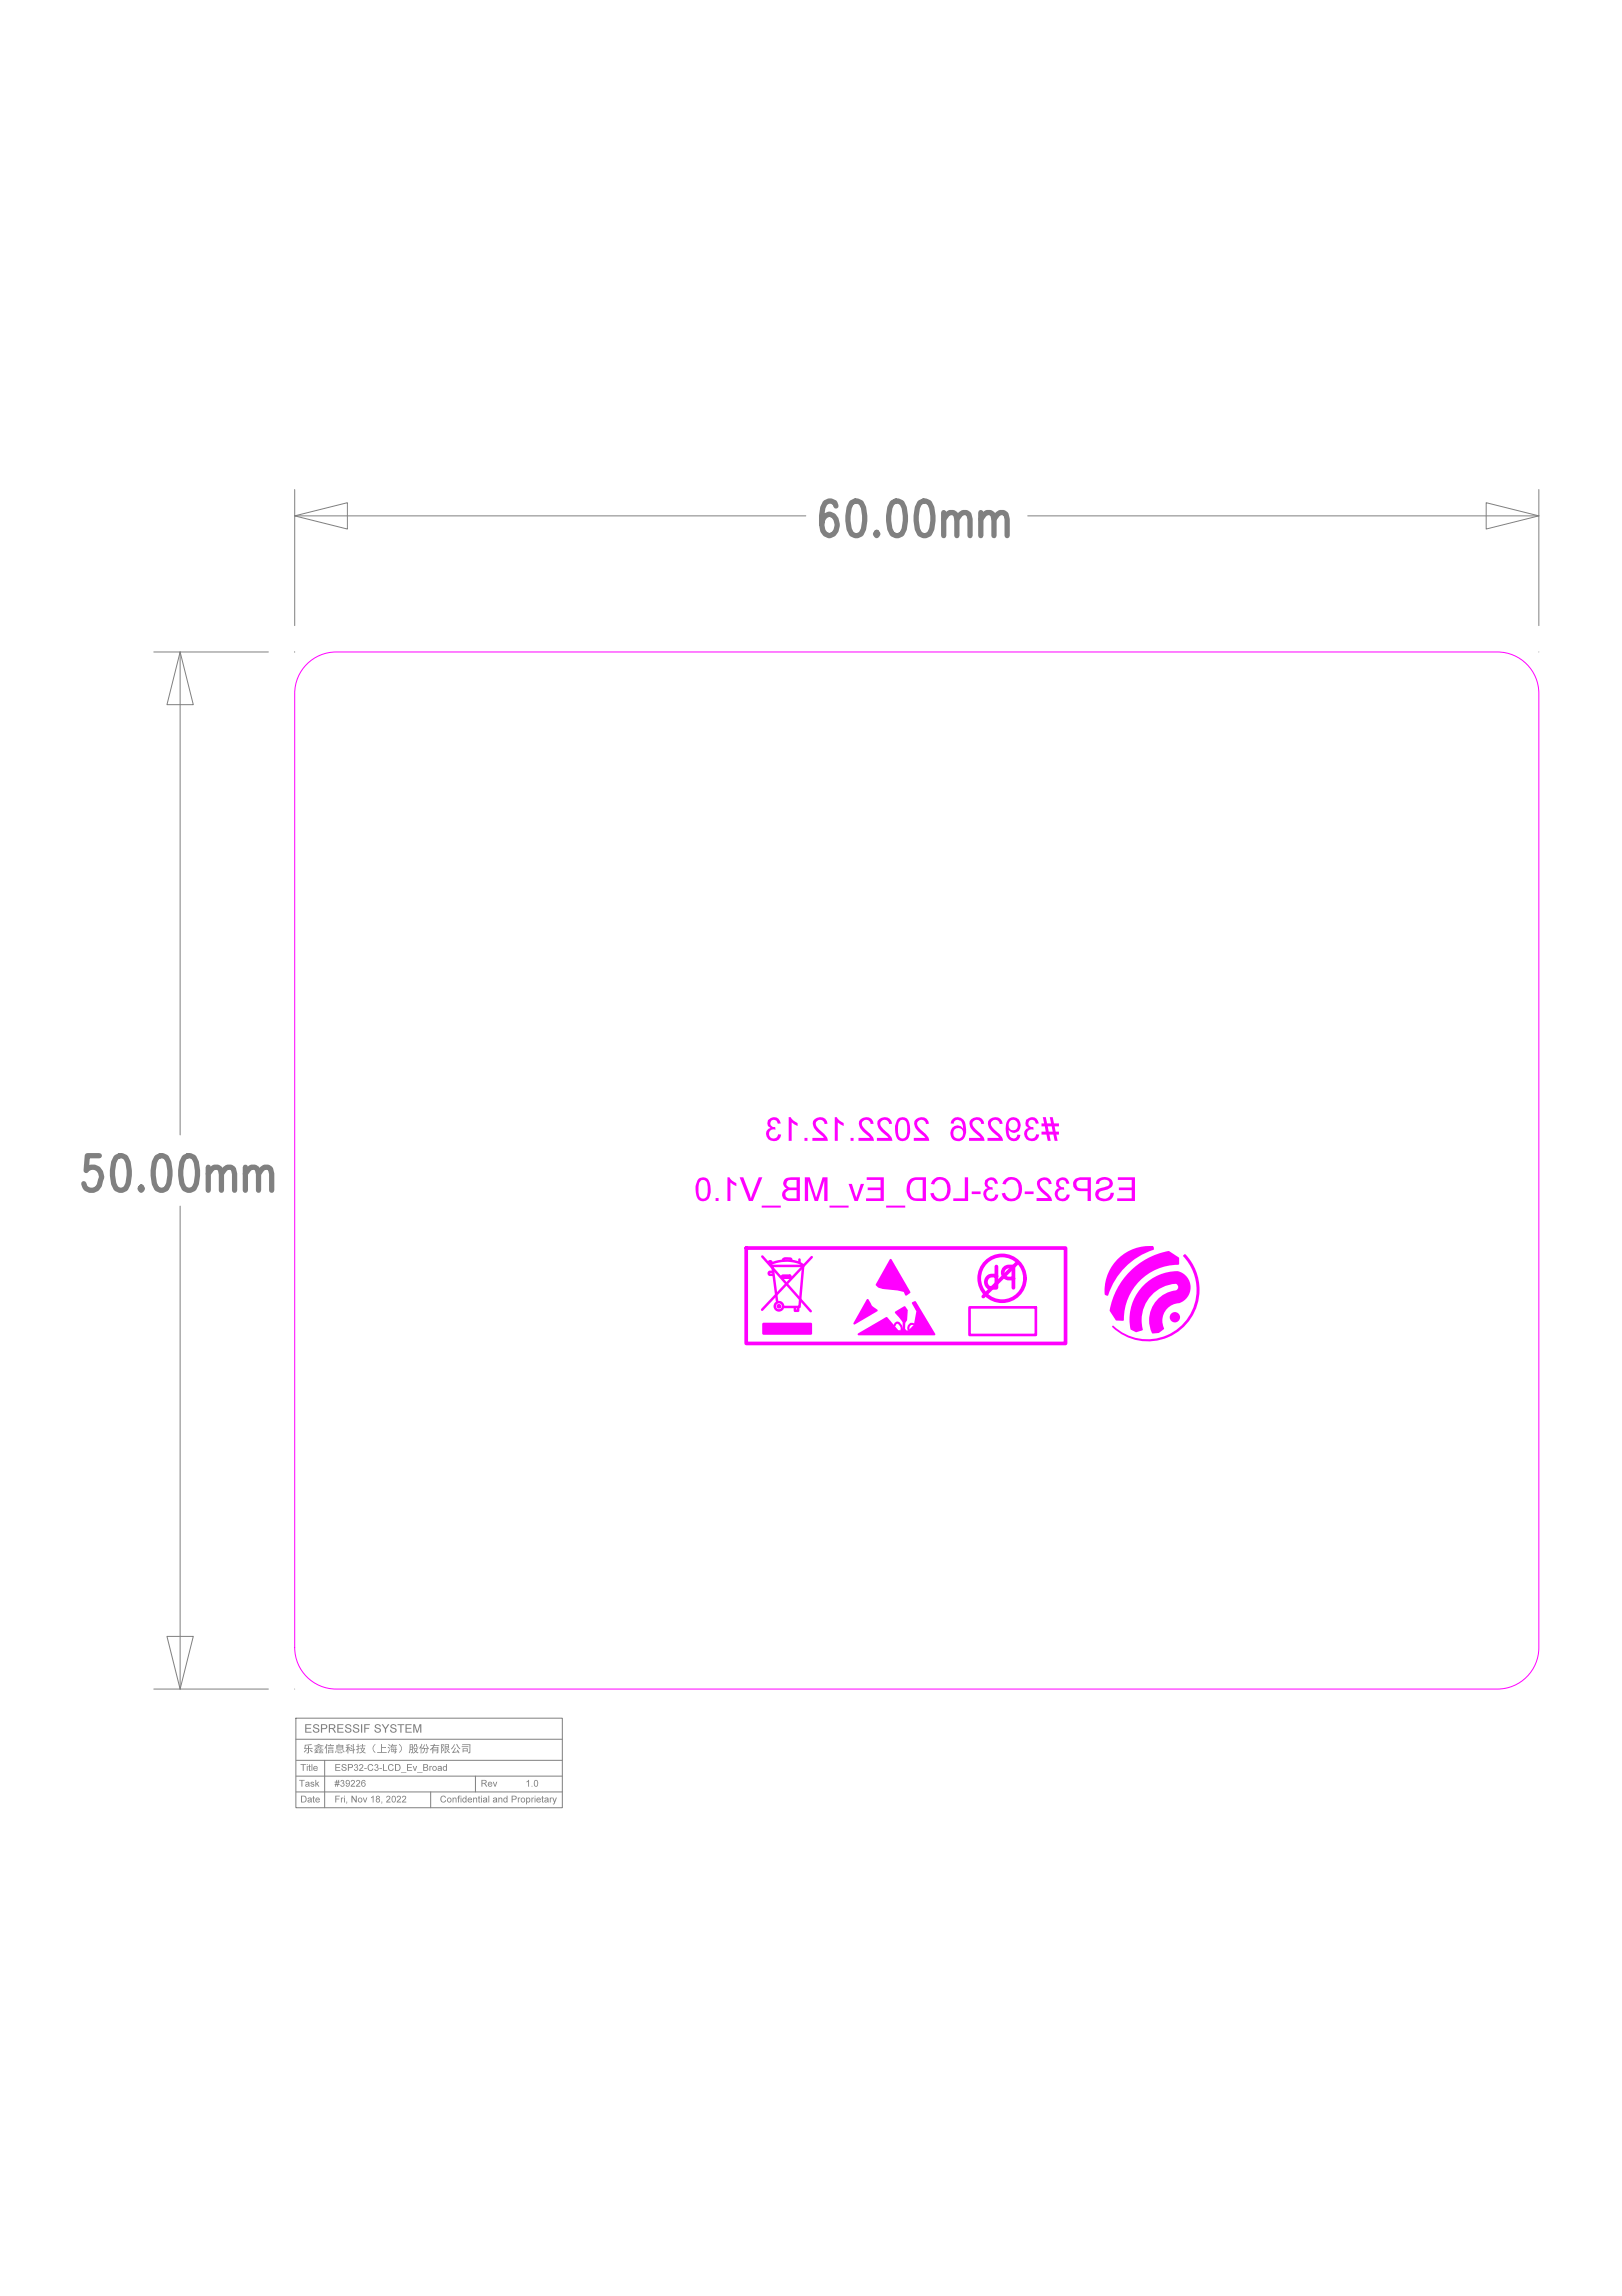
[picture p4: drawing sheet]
<svg xmlns="http://www.w3.org/2000/svg" width="210mm" height="297mm" viewBox="0 0 210 297" stroke-linecap="round" stroke-linejoin="round" font-family="sans-serif">
<defs><g id="words">
<g font-size="6.8" fill="#808080">
<text x="106.3" y="69.3">60.00mm</text>
<text x="10.8" y="154">50.00mm</text>
</g>
<text font-size="1.1" fill="#808080" x="68" y="231.1">1.0</text>
</g></defs>
<path d="M39.7 85.9a5.4 5.4 0 0 1 3.8-1.6h150.3a5.4 5.4 0 0 1 5.3 5.4v123.5a5.4 5.4 0 0 1-5.3 5.3h-150.3a5.4 5.4 0 0 1-5.4-5.3v-123.5a5.3 5.3 0 0 1 1.6-3.8z" fill="none" stroke="#f0f" stroke-width=".13"/>
<g fill="none" stroke="#f0f" stroke-width=".48">
<path d="M96.6 161.5h41.3v12.3h-41.3zM127.8 165.3a1.09 1.09 0 0 1 1.1-.2v1.5h-.9a.87 .87 0 0 1-.2-1.3zM128.9 163.9v1.2M130 164.1l.5-.2h.6v1.5a1.06 1.06 0 0 1-1.3-.5v-.3zM131.1 165.4v1.2M131.6 163.5l-4.4 4.2"/>
<circle cx="129.7" cy="165.4" r="2.96"/>
</g>
<g fill="none" stroke="#f0f" stroke-width=".32">
<path d="M98.6 162.6l6.3 7M99.5 163.3v-.1h.2l.1 .2M99.7 163.6a4.5 4.5 0 0 1 4.2 .1l-.4 5.4h-2M99.9 163.8h3.9M100 164.5h-.4a.21 .21 0 0 0-.1 .2 .21 .21 0 0 0 .1 .2h.4M100 163.8l.6 4.5M102.2 165h-.9l-.1 .2 .1 .1h.9l.1-.1-.1-.1M102.4 163.1l-.1-.3h-.7l-.3 .1v.2M102.9 169.2v.4h.4v-.4M103.5 162.9v.4M105 162.6l-6.4 6.8"/>
<circle cx="100.8" cy="169" r=".14"/>
<circle cx="100.8" cy="169" r=".54"/>
</g>
<path d="M115.8 171.5l.1-.3 .2-.1a.8 .8 0 0 1 .6 1M118.2 171.3h-.3l-.3 .2-.1 .3 .1 .2" fill="none" stroke="#f0f" stroke-width=".27"/>
<path d="M125.5 169.1h8.6v3.6h-8.6z" fill="none" stroke="#f0f" stroke-width=".34"/>
<g fill="#f0f">
<path d="M146.6 164.1a9 9 0 0 1 4.7-2.2l1.3 .8v.9a7.2 7.2 0 0 0-7.2 7.2h-1l-.8-1.2a9.2 9.2 0 0 1 3-5.5z"/>
<path d="M144.8 162.8a5.6 5.6 0 0 1 4.4-1.5v.1l-.1 .1-.1-.2 .2-.1 .1 .5a9.4 9.4 0 0 0-6 5.9l-.3-.1a5.7 5.7 0 0 1 1.8-4.7z"/>
<path d="M148 166.3a6.2 6.2 0 0 1 4.4-1.8 2.16 2.16 0 0 1 1.7 2.3 2.16 2.16 0 0 1-2.1 1.9 2.39 2.39 0 0 0-1.4 3.2v.1a1.43 1.43 0 0 1-1.5 .5 3.9 3.9 0 0 1 3.1-5.6 .45 .45 0 0 0 .3-.4 .45 .45 0 0 0-.4-.4 4.8 4.8 0 0 0-4.2 6l-.9 .2-.6-.3a5.7 5.7 0 0 1 1.6-5.7z"/>
<path d="M144 171.5h.1a6.4 6.4 0 0 0 8.9-.2 6.4 6.4 0 0 0 .1-8.9l.2-.1a6.6 6.6 0 0 1 0 9.3 6.6 6.6 0 0 1-9.4 0z"/>
<path d="M112.2 168.1h.2l.3 .5a1.26 1.26 0 0 0 .8 .8v.3l-2.9 1.6h-.1v-.1z"/>
<path d="M115.2 162.9h.2l2.4 4.3-.6 .4-.2-.5-.9-.1-1.9-.2a1.1 1.1 0 0 1-.8-.5l-.1-.2z"/>
<path d="M111.1 172.5l3.7-2.1 1.5 1.7h.3l.2-.2a1.22 1.22 0 0 0-.5-1.5l-.5-.5v-.2l1.3-.7 .4 .5-.1 1.3-.2 .3-.1 .8 .2 .2h.3l.7-.7 .3-1.7-.6-1.1 .1-.1 .4-.2 2.5 4.3v.1l-9.9 .1-.1-.2z"/>
<path d="M98.7 171.2l6.2-.1 .2 .2v1.2l-.2 .2h-6.1l-.2-.2z"/>
<path d="M144.7 152.3v.4h1.8v.9h-1.7v.4h1.7v1h-1.9v.4h2.3v-3.1zM141.9 152.7l-.1 .5h.4a.71 .71 0 0 1 .7-.6 .71 .71 0 0 1 .7 .5l-.2 .3-.5 .2a1.33 1.33 0 0 0-1.1 .7 .93 .93 0 0 0 1 1.1 1.12 1.12 0 0 0 1.4-1.1h-.5a.81 .81 0 0 1-.7 .8 .81 .81 0 0 1-.9-.6 .51 .51 0 0 1 .6-.4l.6-.2a.79 .79 0 0 0 .7-.8 .79 .79 0 0 0-.7-.8 1.4 1.4 0 0 0-1.4 .4zM139.2 152.5a.92 .92 0 0 0-.3 1.1 .92 .92 0 0 0 1.1 .5h.7v1.3h.5v-3.1a3.3 3.3 0 0 0-2 .2zM139.4 152.9l.1-.2a1.95 1.95 0 0 1 1.2 0v1.1h-.7a.59 .59 0 0 1-.6-.3 .59 .59 0 0 1 0-.6zM136.7 152.7v.2a.67 .67 0 0 0 .4 .8 .88 .88 0 0 0-.6 1.1 .88 .88 0 0 0 1 .6 .87 .87 0 0 0 .9-.8l-.3-.1a.6 .6 0 0 1-.8 .6 .6 .6 0 0 1-.4-.8 .6 .6 0 0 1 .8-.4v-.3a.49 .49 0 0 1-.6-.4 .49 .49 0 0 1 .4-.6 .49 .49 0 0 1 .5 .6l.4-.1a.92 .92 0 0 0-.7-.8 .92 .92 0 0 0-1 .4zM134.4 152.6a.93 .93 0 0 0 .1 1.3l1.1 1.1h-1.5v.4h2a2.42 2.42 0 0 0-1.1-1.5 .72 .72 0 0 1-.3-1.1 .57 .57 0 0 1 .7-.1 .57 .57 0 0 1 .3 .5h.4a.97 .97 0 0 0-.6-.9 .97 .97 0 0 0-1.1 .3zM132.6 154.1v.4h1.2v-.4zM130.1 152.5l-.2 .3-.2 .4h.4a.85 .85 0 0 1 1-.6 .85 .85 0 0 1 .7 .9 1.2 1.2 0 0 1-.6 1.5 .83 .83 0 0 1-1.1-.7l-.5 .1a1.35 1.35 0 0 0 1.6 1 1.35 1.35 0 0 0 1.1-1.6 1.36 1.36 0 0 0-.7-1.3 1.36 1.36 0 0 0-1.5 0zM127.5 152.7v.2a.67 .67 0 0 0 .3 .8 .88 .88 0 0 0-.5 1.1 .88 .88 0 0 0 1 .6 .87 .87 0 0 0 .9-.8l-.4-.1a.6 .6 0 0 1-.7 .6 .6 .6 0 0 1-.5-.8 .6 .6 0 0 1 .9-.4l-.1-.3a.49 .49 0 0 1-.6-.4 .49 .49 0 0 1 .5-.6 .49 .49 0 0 1 .5 .6l.4-.1a.92 .92 0 0 0-.7-.8 .92 .92 0 0 0-1 .4zM125.7 154.1v.4h1.2v-.4zM124.9 152.3v2.7h-1.5v.4h1.9v-3.1zM120.6 152.8l-.1 .4h.4a.85 .85 0 0 1 1-.6 .85 .85 0 0 1 .7 .9 1.2 1.2 0 0 1-.7 1.5 .83 .83 0 0 1-1.1-.7l-.4 .1a1.35 1.35 0 0 0 1.6 1 1.35 1.35 0 0 0 1-1.6 1.35 1.35 0 0 0-.8-1.4 1.35 1.35 0 0 0-1.6 .4zM117.8 152.6a1.72 1.72 0 0 0 .5 2.7l1.5 .1v-3.1a3.5 3.5 0 0 0-1.8 .1zM118.1 152.9l.4-.2h.9v2.3a1.42 1.42 0 0 1-1.5-.3 1.74 1.74 0 0 1 .2-1.8zM114.7 156v.2h2.4v-.2zM112.2 152.3v.4h1.7v.9h-1.6v.4h1.6v1h-1.8v.4h2.3v-3.1zM109.8 153.2l.8 2.2h.4l.8-2.2h-.4l-.6 1.8-.6-1.8zM107.3 156v.2h2.5v-.2zM104.2 152.3v3.1h.4v-2.6l.8 2.6h.5l.8-2.6v2.6h.4v-3.1h-.6l-.9 2.6-.8-2.6zM101.6 152.5a.73 .73 0 0 0 .2 1.3 .82 .82 0 0 0-.6 .9 .82 .82 0 0 0 .9 .7h1.4v-3.1a2.8 2.8 0 0 0-1.9 .2zM101.9 152.9a1.29 1.29 0 0 1 1.2-.2v.9a1.16 1.16 0 0 1-1.3-.3zM101.7 154.2l.4-.2h1v1h-.7a.55 .55 0 0 1-.6-.1 .55 .55 0 0 1-.1-.7zM98.6 156v.2h2.4v-.2zM95.7 152.3l1.2 3.1h.5l1.3-3.1h-.5l-1 2.7-1-2.7zM94.1 152.3v3.1h.4v-2.4l.8 .5v-.4a1.74 1.74 0 0 1-.9-.8zM92.6 155v.4h.4v-.4zM90.4 152.5a2.5 2.5 0 0 0 0 2.7 .91 .91 0 0 0 1.5-.6 2.54 2.54 0 0 0-.4-2.1 .96 .96 0 0 0-1.1 0zM90.7 152.7a.68 .68 0 0 1 .9 .8v.7a.66 .66 0 0 1-.8 .8 1.59 1.59 0 0 1-.4-1.5 1 1 0 0 1 .3-.8z"/>
<path d="M135 144.5l.1 .8h-.3v.4h.4l.1 .7h-.5v.4h.6l.2 .8h.4l-.2-.8h.5l.2 .8h.4l-.2-.8h.3v-.4h-.4l-.1-.7h.5v-.4h-.6l-.2-.8h-.4l.2 .8h-.5l-.2-.8zM135.6 145.7h.5l.1 .7h-.5zM132.8 144.9l-.1 .2a.67 .67 0 0 0 .4 .8 .88 .88 0 0 0-.6 1.1 .88 .88 0 0 0 1 .6 .87 .87 0 0 0 1-.8l-.4-.1a.6 .6 0 0 1-.7 .6 .6 .6 0 0 1-.5-.8 .6 .6 0 0 1 .9-.4l-.1-.3a.49 .49 0 0 1-.6-.4 .49 .49 0 0 1 .4-.5 .49 .49 0 0 1 .6 .5l.3-.1a.92 .92 0 0 0-.6-.7 .92 .92 0 0 0-1 .3zM130.6 144.7a2.2 2.2 0 0 0 0 2.8 .86 .86 0 0 0 1 .1 .86 .86 0 0 0 .5-.8h-.4a.51 .51 0 0 1-.5 .5 .64 .64 0 0 1-.6-.6l-.1-.5a.91 .91 0 0 0 1.2 .2 .91 .91 0 0 0 .3-1.2 .91 .91 0 0 0-1.4-.5zM130.7 145a.66 .66 0 0 1 1 .5 .66 .66 0 0 1-.8 .7 .76 .76 0 0 1-.2-1.2zM128.1 144.8a.92 .92 0 0 0 0 1.3l1.2 1.1h-1.5v.4h2a2.43 2.43 0 0 0-1.2-1.5 .72 .72 0 0 1-.2-1.1 .57 .57 0 0 1 .6-.1 .57 .57 0 0 1 .4 .5h.4a.97 .97 0 0 0-.7-.8 .97 .97 0 0 0-1 .2zM125.7 144.8a.92 .92 0 0 0 0 1.3l1.2 1.1h-1.5v.4h2a2.43 2.43 0 0 0-1.1-1.5 .72 .72 0 0 1-.3-1.1 .57 .57 0 0 1 .6-.1 .57 .57 0 0 1 .4 .5h.4a.97 .97 0 0 0-.7-.8 .97 .97 0 0 0-1 .2zM123.3 144.7l-.2 .3-.1 .3 .4 .1a.56 .56 0 0 1 .5-.5 .56 .56 0 0 1 .6 .4l.1 .7a.95 .95 0 0 0-1.3-.2 .95 .95 0 0 0-.2 1.3 .97 .97 0 0 0 1 .5 .97 .97 0 0 0 .8-.8l.1-.7a1.7 1.7 0 0 0-.7-1.5 1 1 0 0 0-1 .1zM123.5 146.1a.66 .66 0 0 1 .9 .1 .66 .66 0 0 1 0 .9 .66 .66 0 0 1-.9 0 .85 .85 0 0 1 0-1zM118.6 144.8a.93 .93 0 0 0 0 1.3l1.1 1.1h-1.4v.4h2a2.43 2.43 0 0 0-1.2-1.5 .72 .72 0 0 1-.3-1.1 .57 .57 0 0 1 .7-.1 .57 .57 0 0 1 .3 .5h.4a.97 .97 0 0 0-.6-.8 .97 .97 0 0 0-1 .2zM116.2 144.7a2.5 2.5 0 0 0 .1 2.8 .91 .91 0 0 0 1.4-.7 2.54 2.54 0 0 0-.3-2.1 .96 .96 0 0 0-1.2 0zM116.5 144.9a.68 .68 0 0 1 .9 .9v.6a.66 .66 0 0 1-.8 .9 1.59 1.59 0 0 1-.4-1.5 1 1 0 0 1 .3-.9zM113.8 144.8a.92 .92 0 0 0 0 1.3l1.2 1.1h-1.5v.4h2a2.43 2.43 0 0 0-1.2-1.5 .72 .72 0 0 1-.2-1.1 .57 .57 0 0 1 .6-.1 .57 .57 0 0 1 .4 .5h.3a.97 .97 0 0 0-.6-.8 .97 .97 0 0 0-1 .2zM111.4 144.8a.92 .92 0 0 0 0 1.3l1.2 1.1h-1.5v.4h2a2.43 2.43 0 0 0-1.2-1.5 .72 .72 0 0 1-.2-1.1 .57 .57 0 0 1 .6-.1 .57 .57 0 0 1 .4 .5h.4a.97 .97 0 0 0-.7-.8 .97 .97 0 0 0-1 .2zM110.1 147.2v.4h.4v-.4zM108 144.5v3.1h.4v-2.4l.8 .5v-.4a1.74 1.74 0 0 1-.9-.8zM105.4 144.8a.93 .93 0 0 0 .1 1.3l1.1 1.1h-1.5v.4h2a2.43 2.43 0 0 0-1.1-1.5 .72 .72 0 0 1-.3-1.1 .57 .57 0 0 1 .6-.1 .57 .57 0 0 1 .4 .5h.4a.97 .97 0 0 0-.6-.8 .97 .97 0 0 0-1.1 .2zM104.1 147.2v.4h.4v-.4zM102.1 144.5v3.1h.3v-2.4l.8 .5v-.4a1.74 1.74 0 0 1-.9-.8zM99.4 144.9l-.1 .2a.67 .67 0 0 0 .4 .8 .88 .88 0 0 0-.6 1.1 .88 .88 0 0 0 1 .6 .87 .87 0 0 0 1-.8l-.4-.1a.6 .6 0 0 1-.7 .6 .6 .6 0 0 1-.5-.8 .6 .6 0 0 1 .9-.4l-.1-.3a.49 .49 0 0 1-.6-.4 .49 .49 0 0 1 .5-.5 .49 .49 0 0 1 .5 .5l.3-.1a.92 .92 0 0 0-.6-.7 .92 .92 0 0 0-1 .3z"/>
<circle cx="152" cy="170.4" r=".67"/>
</g>
<g fill="none" stroke="#808080" stroke-width=".13">
<path d="M38.1 66.7l6.9-1.7v3.4zM38.1 63.3v17.6M38.1 66.7h66.2M133 66.7h66.1M192.3 65l6.8 1.7-6.8 1.7zM199.1 63.3v17.6M19.9 84.3h14.8M23.3 84.3l1.7 6.9h-3.4zM23.3 84.3v62.5M38.1 84.3h.1M199.1 84.3h.1M23.3 156v62.5"/>
<path d="M19.9 218.5h14.8M21.6 211.7h3.4l-1.7 6.8zM38.1 218.5h.1M38.3 222.3h34.5v11.6h-34.5zM38.3 225h34.5M38.3 229.8h34.5M38.3 231.8h34.5M38.4 227.7h34.4M42 227.7v6.2M55.7 231.8v2.1M61.5 229.8v2"/>
</g>
<g fill="#808080">
<path d="M39 232.3h.3a.44 .44 0 0 1 .4 .4 .44 .44 0 0 1-.4 .5h-.3zM39.1 232.4v.7a.36 .36 0 0 0 .5-.3 .36 .36 0 0 0-.5-.4zM39.8 232.6a.28 .28 0 0 1 .5 .1l.1 .5-.2-.1-.2 .1a.21 .21 0 0 1-.2-.3 .21 .21 0 0 1 .3-.1h.1a.15 .15 0 0 0-.1-.2 .15 .15 0 0 0-.2 .2l-.1-.1zM39.9 233a.16 .16 0 0 0 .2 .1 .16 .16 0 0 0 .1-.2zM40.5 232.4l.1-.1v.3h.1v.1h-.1v.4l.1 .1-.2-.1v-.4h-.1zM40.9 232.6h.1a.3 .3 0 0 1 .4 .3h-.5a.2 .2 0 0 0 .2 .2 .2 .2 0 0 0 .2-.1h.1a.33 .33 0 0 1-.5 .1 .33 .33 0 0 1 0-.5zM40.9 232.7l.4 .1-.1-.1z"/>
<path d="M38.7 230.3h.7v.1h-.3v.7h-.1v-.7h-.3zM39.6 230.6a.28 .28 0 0 1 .4 .1l.1 .4h-.2l-.2 .1a.21 .21 0 0 1-.2-.3 .21 .21 0 0 1 .3-.1l.1-.1a.15 .15 0 0 0-.1-.1 .15 .15 0 0 0-.2 .1h-.1zM39.6 230.9a.16 .16 0 0 0 .2 .2 .16 .16 0 0 0 .1-.3zM40.3 230.5h.2l.2 .2-.3-.1h-.1v.1a.28 .28 0 0 1 .4 .4 .28 .28 0 0 1-.5-.1l.1-.1a.14 .14 0 0 0 .1 .2 .14 .14 0 0 0 .1-.2 .25 .25 0 0 1-.2-.1 .25 .25 0 0 1 0-.3zM40.8 230.3h.1v.5l.3-.3h.1l-.2 .2 .2 .4h-.1l-.2-.3-.1 .3h-.1z"/>
<path d="M38.9 228.2h.7v.1h-.3v.8h-.1v-.8h-.3zM39.7 228.2h.1v.1h-.1zM39.7 228.5h.1v.6h-.1zM40 228.3l.1-.1v.3h.1v.1h-.1v.4l.1 .1h-.2v-.5h-.1zM40.3 228.2h.1v.9h-.1zM40.6 228.5h.1a.3 .3 0 0 1 .4 .3h-.5a.2 .2 0 0 0 .2 .2 .2 .2 0 0 0 .2-.1h.1a.33 .33 0 0 1-.5 .1 .33 .33 0 0 1 0-.5zM40.7 228.7h.3l-.1-.1z"/>
<path d="M39.4 225.7l.9-.1 .1 .1-.8 .1-.1 .3h.4v-.2h.1v.2h.5v.1h-.5l-.1 .6-.2 .1v-.2h.2v-.5l-.5 .1v-.1zM39.6 226.3l.1 .1-.3 .3-.1-.1zM40.1 226.4l.1-.1 .3 .3-.1 .1zM40.8 226h.4l-.2-.2h.5l-.2 .2h.4h-.2v.1l.2 .1h-.9v-.1h.2v-.1zM41.4 226.4h.3l-.1 .2h.2h-.2v.2h.1v-.2l.1 .2h-.6l.2-.2 .1 .2v-.2h-.2h.2zM40.6 225.9l.6-.3 .3 .2h.4l-.1 .1h-.1a.97 .97 0 0 0-1 0zM40.8 226.4h.3h-.1l.1 .1-.1 .1v.1l.1-.1h.1v.2h-.5v-.1h.1l-.1-.1 .2 .1v-.1h-.2l.2-.1zM41.2 226.4l.3-.2 .4 .2-.1 .1-.3-.2-.3 .2zM40.6 226.4l.3-.2 .3 .1h-.3l-.2 .2zM41.3 226v.1h.1l.1-.1zM41 226l.2 .1v-.1zM42.5 226.4h.6v.4h-.1v-.1h-.4v.1h-.1zM42.3 225.6l.1 .1-.1 .2v1h-.1v-.8l-.1 .2-.1-.1zM42.6 226.5v.1h.4v-.1zM42.4 225.8h.8v.1h-.8zM42.5 226h.6v.1h-.6zM42.5 226.2h.6v.1h-.6zM42.7 225.7l.1-.1 .1 .2h-.1zM43.5 225.7h.3v-.1h.1v.1h.5v.6h-.9zM43.7 226.4h.1v.3h.4v-.1h.1v.2h-.6zM43.6 225.8v.1h.7v-.1zM43.6 226.2v.1h.7v-.1zM43.6 226v.1h.7v-.1zM44.3 226.5l.1-.1 .2 .2-.1 .1zM43.5 226.5h.1l-.1 .3-.1-.1zM43.9 226.5l.1-.1 .1 .2h-.1zM44.8 225.7l.4-.1 .1 .1-.2 .1v.2h.2v.1h-.2v.8h-.1v-.6l-.2 .3h-.1l.3-.5h-.3v-.1h.3v-.2h-.2zM45.7 225.6h.1v.7h.2v.1h-.2v.5h-.1v-.4l-.4 .1-.1-.1 .5-.1zM45.3 226.1l.1-.1 .2 .3h-.1zM45.4 225.8v-.1l.2 .3h-.1zM45.1 226.2h.1l.1 .1-.1 .1zM46.6 225.8h.3v-.2h.1v.2h.3v.1h-.3v.2h.2l-.2 .5 .3 .2v.1l-.4-.2-.4 .1v-.1l.4-.1-.3-.5h.3v-.2h-.3zM46.3 225.6h.1v.3h.1v.1h-.1v.2l.1-.1v.1l-.1 .1v.5h-.2l-.1-.1 .2-.1v-.3l-.2 .1v-.1l.2-.1v-.2h-.2v-.1h.2zM46.8 226.2l.1 .3 .2-.3zM48.5 225.6l.1 .1a.59 .59 0 0 0 0 1l-.1 .1a.67 .67 0 0 1 0-1.2zM49.3 225.6h.1v.4h.5v.1h-.5v.6h.6v.1h-1.2v-.1h.5zM50.7 225.6l.2 .1h-.1h.6v.1h-.6l-.1 .2h.6v.3h.1h-.1l-.1 .3h.1v.1h-.1l-.1 .2-.1-.1 .1-.1h-.5l.1-.4h-.2h.2v-.3l-.1 .1-.1-.1zM50.7 226.3v.3h.5v-.3zM50.8 226l-.1 .3h.5v-.3zM50.4 226.3l.1 .1-.2 .4h-.1zM50.2 226l.3 .2h-.1l-.2-.1zM50.3 225.6l.2 .2v.1l-.3-.2zM50.9 226.4l.1 .1v.1zM50.9 226.1l.1 .1v.1zM51.7 225.6a.68 .68 0 0 1 0 1.2l-.1-.1a.58 .58 0 0 0 0-1zM53 225.7h.4v1.1h-.2v-.1h.1v-.3h-.2l-.1 .4h-.1l.1-.2zM53.5 226.2h.5l-.1 .4 .3 .1-.1 .1-.3-.1-.3 .2-.1-.1 .3-.2zM53.6 225.7h.4v.3h.1v.1h-.2v-.3h-.2l-.2 .3-.1-.1h.1zM53.1 226.1v.2h.2v-.2zM53.1 225.8v.2h.2v-.2zM53.6 226.3l.2 .2 .1-.2zM54.9 225.7h.1l-.2 .4h.5l-.2-.4 .1-.1 .3 .6-.1 .1-.1-.1v.1a.34 .34 0 0 1-.2 .5l-.1-.1a.31 .31 0 0 0 .2-.5h-.2l-.1 .4-.2 .3-.1-.1 .2-.2 .1-.4h-.1l-.1 .1-.1-.1zM54.6 225.6l.1 .1-.2 .2v.9h-.1v-.7l-.1 .2v-.1zM55.7 225.8h.4v-.2h.2l-.1 .2h.6v.1h-.6l-.1 .1h.6v.8h-.2v-.1h.1v-.1h-.5v.2h-.2l.1-.6-.3 .3-.1-.1 .5-.5h-.4zM56.1 226.1v.2h.5v-.2zM56.1 226.3v.2h.5v-.2zM57.6 225.7h.5v.5h-.2v.2l.2-.2 .1 .1-.3 .2 .3 .2v.1l-.3-.2-.1-.4h-.2v.5l.2-.1v.1l-.2 .1-.1-.1zM57.1 225.7h.4l-.2 .4 .1 .3-.1 .2-.1-.1a.2 .2 0 0 0 .2-.2 .2 .2 0 0 0-.2-.2l.1-.4h-.1v1.1h-.1zM57.6 226v.1h.4v-.1zM57.6 225.7v.2h.4v-.2zM58.9 226.1h.1l-.3 .5h.5l-.1-.2h.1l.3 .4h-.1l-.1-.1-.7 .1-.1-.1zM59 225.7l.1-.1 .3 .4 .2 .2-.1 .1-.1-.1zM58.8 225.7h.1l-.5 .6zM59.9 226.2h.6v.4h-.5v.1h-.1zM59.8 225.7h1.1v1.1h-.3v-.1l.2-.1v-.8h-1zM60 226.3v.2h.4v-.2zM59.7 225.9h.9v.1h-.9z"/>
<path d="M39.5 223.1h.8v.1h-.7v.3h.6v.2h-.6v.3h.7v.2h-.8zM40.6 223.2a.43 .43 0 0 1 .4-.1 .43 .43 0 0 1 .3 .3h-.1a.22 .22 0 0 0-.3-.2 .22 .22 0 0 0-.2 .3h.1a.42 .42 0 0 1 .5 .5 .47 .47 0 0 1-.5 .2 .47 .47 0 0 1-.3-.4h.1a.27 .27 0 0 0 .3 .3 .27 .27 0 0 0 .3-.3l-.1-.1a.4 .4 0 0 1-.5-.5zM41.5 223.1h.4a.33 .33 0 0 1 .5 .3 .33 .33 0 0 1-.4 .3h-.3v.5h-.2zM41.7 223.2v.4h.3a.2 .2 0 0 0 .2-.2 .2 .2 0 0 0-.2-.2zM42.6 223.1h.4a.3 .3 0 0 1 .4 .2 .3 .3 0 0 1-.3 .4l.4 .5h-.2l-.1-.3a.36 .36 0 0 0-.5-.2v.5h-.1zM42.7 223.2v.4h.4l.1-.1v-.3zM43.6 223.1h.8v.1h-.6v.3h.6v.2h-.6v.3h.7v.2h-.9zM44.8 223.1a.43 .43 0 0 1 .7 .3h-.2a.22 .22 0 0 0-.3-.2 .22 .22 0 0 0-.1 .3 .42 .42 0 0 1 .5 .5 .47 .47 0 0 1-.4 .2 .47 .47 0 0 1-.4-.4h.2a.27 .27 0 0 0 .2 .3 .27 .27 0 0 0 .3-.3l-.1-.1a.38 .38 0 0 1-.4-.1 .38 .38 0 0 1 0-.5zM45.7 223.2a.43 .43 0 0 1 .5-.1 .43 .43 0 0 1 .3 .3h-.2a.22 .22 0 0 0-.2-.2 .22 .22 0 0 0-.2 .3 .42 .42 0 0 1 .6 .5 .47 .47 0 0 1-.5 .2 .47 .47 0 0 1-.4-.4h.2a.27 .27 0 0 0 .3 .3 .27 .27 0 0 0 .2-.3l-.1-.1a.4 .4 0 0 1-.5-.5zM46.7 223.1h.2v1.1h-.2zM47.1 223.1h.8v.1h-.6v.3h.5v.2h-.5v.5h-.2zM48.5 223.2a.43 .43 0 0 1 .5-.1 .43 .43 0 0 1 .3 .3h-.2a.22 .22 0 0 0-.2-.2 .22 .22 0 0 0-.2 .3 .42 .42 0 0 1 .6 .5 .47 .47 0 0 1-.5 .2 .47 .47 0 0 1-.4-.4h.2a.27 .27 0 0 0 .3 .3 .27 .27 0 0 0 .2-.3l-.1-.1a.4 .4 0 0 1-.5-.5zM49.4 223.1h.2l.3 .5 .3-.5h.2l-.4 .6v.5h-.2v-.5zM50.6 223.1a.43 .43 0 0 1 .7 .3h-.2a.22 .22 0 0 0-.2-.2 .22 .22 0 0 0-.2 .3h.1a.42 .42 0 0 1 .5 .5 .47 .47 0 0 1-.5 .2 .47 .47 0 0 1-.3-.4h.1a.27 .27 0 0 0 .3 .3 .27 .27 0 0 0 .2-.3v-.1a.38 .38 0 0 1-.5-.1 .38 .38 0 0 1 0-.5zM51.4 223.1h.9v.1h-.3v1h-.2v-1h-.4zM52.5 223.1h.8v.1h-.7v.3h.6v.2h-.6v.3h.7v.2h-.8zM53.5 223.1h.2l.3 .9 .3-.9h.2v1.1h-.1v-1l-.3 1h-.2l-.3-1v1h-.1z"/>
<path d="M57.1 232.4l.4-.1 .2 .3h-.1a.28 .28 0 0 0-.4-.2 .28 .28 0 0 0-.1 .4 .25 .25 0 0 0 .3 .3 .25 .25 0 0 0 .2-.2h.1a.42 .42 0 0 1-.6 .2 .42 .42 0 0 1 0-.7zM57.8 232.9a.35 .35 0 0 1 .7 0 .35 .35 0 0 1-.7 0zM58 232.9a.21 .21 0 0 0 .4 0 .21 .21 0 0 0-.4 0zM58.6 232.6h.1a.22 .22 0 0 1 .2 0 .22 .22 0 0 1 .2 .2v.4h-.1v-.4l-.2-.2-.1 .2v.4h-.1zM59.3 232.3h.3l-.1 .1h-.1l.1 .3h-.1v.5h-.1v-.5h-.1v-.1h.1zM59.6 232.3h.1v.1h-.1zM59.6 232.6h.1v.6h-.1zM59.9 232.6h.4v-.3h.1v.9h-.1v-.1a.31 .31 0 0 1-.5-.1 .31 .31 0 0 1 .1-.4zM60 232.7a.21 .21 0 0 0-.1 .3 .21 .21 0 0 0 .3 .1v-.4zM60.6 232.6h.1a.3 .3 0 0 1 .4 .3h-.5a.2 .2 0 0 0 .2 .2 .2 .2 0 0 0 .2-.1h.1a.33 .33 0 0 1-.5 .1 .33 .33 0 0 1 0-.5zM60.6 232.7l.4 .1-.1-.1zM61.2 232.6h.1a.22 .22 0 0 1 .3 0 .22 .22 0 0 1 .1 .2v.4h-.1v-.4l-.1-.2-.1 .2-.1 .4h-.1zM61.9 232.4l.1-.1v.3h.1v.1h-.1v.4l.2 .1-.3-.1v-.4h-.1zM62.3 232.3h.1v.1h-.1zM62.3 232.6h.1v.6h-.1zM62.5 232.6a.28 .28 0 0 1 .5 .1l.1 .5-.2-.1-.2 .1a.21 .21 0 0 1-.2-.3 .21 .21 0 0 1 .3-.1h.1a.15 .15 0 0 0-.1-.2 .15 .15 0 0 0-.2 .2l-.1-.1zM62.6 233a.16 .16 0 0 0 .2 .1 .16 .16 0 0 0 .1-.2zM63.2 232.3h.1v.9h-.1zM63.9 232.6a.32 .32 0 0 1 .4 0 .32 .32 0 0 1 0 .4l.1 .2-.2-.1-.2 .1a.21 .21 0 0 1-.2-.3 .21 .21 0 0 1 .3-.1h.1a.15 .15 0 0 0-.1-.2 .15 .15 0 0 0-.2 .2l-.1-.1zM63.9 233a.16 .16 0 0 0 .2 .1 .16 .16 0 0 0 .1-.2zM64.5 232.6h.1a.22 .22 0 0 1 .3 0 .22 .22 0 0 1 .1 .2v.4h-.1v-.4l-.1-.2-.2 .2v.4h-.1zM65.2 232.6h.4v-.3h.1v.9h-.1v-.1a.31 .31 0 0 1-.5-.1 .31 .31 0 0 1 .1-.4zM65.3 232.7a.21 .21 0 0 0-.1 .3 .21 .21 0 0 0 .3 .1v-.4zM66.2 232.3h.3a.26 .26 0 0 1 .4 .3 .26 .26 0 0 1-.3 .2h-.3v.4h-.1zM66.3 232.4v.3h.3a.16 .16 0 0 0 .2-.1 .16 .16 0 0 0-.2-.2zM67 232.6h.1h.2l-.2 .1v.5h-.1zM67.4 232.9a.31 .31 0 0 1 .6 0 .31 .31 0 0 1-.6 0zM67.5 232.9a.21 .21 0 0 0 .4 0 .21 .21 0 0 0-.4 0zM68.1 232.6h.1v.1a.31 .31 0 0 1 .5 .1 .31 .31 0 0 1-.4 .4l-.1-.1v.3h-.1zM68.2 232.7v.4a.2 .2 0 0 0 .3-.2 .2 .2 0 0 0-.3-.2zM68.8 232.6h.1h.2l-.2 .1v.5h-.1zM69.2 232.3h.1v.1h-.1zM69.2 232.6h.1v.6h-.1zM69.5 232.6h.1a.3 .3 0 0 1 .4 .3h-.5a.2 .2 0 0 0 .2 .2 .2 .2 0 0 0 .2-.1h.1a.33 .33 0 0 1-.5 .1 .33 .33 0 0 1 0-.5zM69.5 232.7l.4 .1-.1-.1zM70.1 232.4l.2-.1v.3h.1v.1h-.1v.4l.1 .1-.2-.1-.1-.4zM70.5 232.6a.32 .32 0 0 1 .5 0 .32 .32 0 0 1 0 .4v.2l-.1-.1-.3 .1a.21 .21 0 0 1-.1-.3 .21 .21 0 0 1 .3-.1h.1a.15 .15 0 0 0-.2-.2 .15 .15 0 0 0-.1 .2l-.2-.1zM70.6 233a.16 .16 0 0 0 .2 .1 .16 .16 0 0 0 .1-.2zM71.2 232.6h.1h.2l-.2 .1v.5h-.1zM71.5 232.6h.1l.2 .5 .1-.5h.2l-.4 .8h-.1l-.1-.1h.2v-.1z"/>
<path d="M43.4 232.3h.6v.1h-.5v.3h.4v.1h-.4v.4h-.1zM44.1 232.6h.1h.2l-.2 .1v.5h-.1zM44.5 232.3h.1v.1h-.1zM44.5 232.6h.1v.6h-.1zM44.8 233.1h.1l-.1 .3zM45.5 232.3h.1l.4 .7v-.7h.2v.9h-.2l-.4-.7v.7h-.1zM46.3 232.9a.31 .31 0 0 1 .6 0 .31 .31 0 0 1-.6 0zM46.4 232.9a.21 .21 0 0 0 .4 0 .21 .21 0 0 0-.4 0zM47 232.6h.1l.1 .5 .2-.5h.1l-.2 .6h-.1zM48 232.5l.3-.2v.9h-.1v-.7l-.2 .1zM48.7 232.4a.24 .24 0 0 1 .4-.1 .24 .24 0 0 1-.1 .4 .26 .26 0 0 1 .1 .4 .26 .26 0 0 1-.4 0 .26 .26 0 0 1 .1-.4l-.2-.2zM48.8 232.5a.14 .14 0 0 0 .2 0 .14 .14 0 0 0-.2 0zM48.7 232.9a.2 .2 0 0 0 .4 0 .2 .2 0 0 0-.4 0zM49.4 233.1h.1l-.1 .3zM50.1 232.4a.28 .28 0 0 1 .4 0 .28 .28 0 0 1-.1 .4l-.3 .3h.4v.1h-.5v-.2a.44 .44 0 0 0 .4-.5l-.2-.1-.1 .2h-.1zM50.8 232.4a.35 .35 0 0 1 .4 .1 .35 .35 0 0 1 0 .4 .29 .29 0 0 1-.3 .3 .29 .29 0 0 1-.2-.4zM50.8 232.5v.1a.34 .34 0 0 0 .2 .5l.1-.2a.34 .34 0 0 0-.2-.5zM51.4 232.4a.28 .28 0 0 1 .5 0 .28 .28 0 0 1-.2 .4l-.2 .3h.4v.1h-.6l.1-.2a.44 .44 0 0 0 .3-.5l-.2-.1-.1 .2h-.1zM52.1 232.4a.28 .28 0 0 1 .4 0 .28 .28 0 0 1-.1 .4l-.2 .3h.4v.1h-.6l.1-.2a.44 .44 0 0 0 .3-.5l-.2-.1-.1 .2h-.1z"/>
<path d="M43.5 230.3h.1v.2h.1l.1-.2h.1v.2h.1v.1h-.2v.2h.2v.1h-.2l-.1 .2h-.1l.1-.2h-.2v.2h-.1v-.2h-.1v-.1h.1l.1-.2h-.2v-.1h.2zM43.6 230.6l-.1 .2h.2v-.2zM44.1 230.3a.23 .23 0 0 1 .4 0 .23 .23 0 0 1-.1 .4 .27 .27 0 0 1 0 .4 .27 .27 0 0 1-.4-.2h.1a.18 .18 0 0 0 .3 .2 .17 .17 0 0 0 .1-.3 .17 .17 0 0 0-.3-.1l.1-.1a.14 .14 0 0 0 .1-.1 .14 .14 0 0 0-.1-.1 .14 .14 0 0 0-.1 .1h-.2zM44.8 230.4a.34 .34 0 0 1 .4 0 .34 .34 0 0 1 .1 .4 .27 .27 0 0 1-.3 .3 .27 .27 0 0 1-.3-.2h.1a.16 .16 0 0 0 .2 .2 .16 .16 0 0 0 .2-.2v-.2a.27 .27 0 0 1-.4 .1 .27 .27 0 0 1 0-.4zM44.8 230.6a.2 .2 0 0 0 .4 0 .2 .2 0 0 0-.4 0zM45.5 230.3a.28 .28 0 0 1 .4 .1 .28 .28 0 0 1-.1 .4l-.3 .2h.4v.1h-.5l.1-.1a.44 .44 0 0 0 .3-.6h-.2l-.1 .1h-.1zM46.2 230.3a.28 .28 0 0 1 .4 .1 .28 .28 0 0 1-.1 .4l-.3 .2h.4v.1h-.5v-.1a.44 .44 0 0 0 .4-.6h-.2l-.1 .1h-.1zM46.8 230.4l.4-.1 .1 .2h-.1a.17 .17 0 0 0-.2-.1 .17 .17 0 0 0-.1 .2l-.1 .1a.28 .28 0 0 1 .5 .1 .28 .28 0 0 1-.2 .4 .28 .28 0 0 1-.3-.3zM46.8 230.9a.2 .2 0 0 0 .4 0 .2 .2 0 0 0-.4 0z"/>
<path d="M43.4 228.2h.6v.1h-.5v.3h.5v.1h-.5v.3h.5v.1h-.6zM44.2 228.3a.34 .34 0 0 1 .4-.1 .34 .34 0 0 1 .2 .3h-.1a.18 .18 0 0 0-.2-.2 .18 .18 0 0 0-.1 .2l.1 .1a.31 .31 0 0 1 .4 .3 .32 .32 0 0 1-.6 .2l-.1-.2v-.1h.1a.2 .2 0 0 0 .2 .3 .21 .21 0 0 0 .1-.4 .3 .3 0 0 1-.4-.4zM45 228.2h.4a.26 .26 0 0 1 .3 .3 .26 .26 0 0 1-.3 .2h-.3v.4h-.1zM45.1 228.3v.3h.3a.16 .16 0 0 0 .2-.1 .16 .16 0 0 0-.2-.2zM45.9 228.3a.23 .23 0 0 1 .4 0 .23 .23 0 0 1-.1 .3 .27 .27 0 0 1 0 .5 .27 .27 0 0 1-.4-.2h.1a.17 .17 0 0 0 .2 .1 .17 .17 0 0 0 .1-.2 .17 .17 0 0 0-.2-.1v-.1a.14 .14 0 0 0 .2-.1 .14 .14 0 0 0-.1-.2 .14 .14 0 0 0-.2 .2h-.1zM46.6 228.3a.28 .28 0 0 1 .4 0 .28 .28 0 0 1-.1 .4l-.3 .3h.4v.1h-.5v-.2a.44 .44 0 0 0 .4-.5l-.2-.1-.1 .2h-.1zM47.1 228.7h.4v.1h-.4zM47.7 228.3l.4-.1 .2 .3h-.1a.28 .28 0 0 0-.4-.1 .28 .28 0 0 0-.1 .4 .25 .25 0 0 0 .2 .2 .25 .25 0 0 0 .3-.2h.1a.42 .42 0 0 1-.6 .2 .42 .42 0 0 1 0-.7zM48.5 228.3a.23 .23 0 0 1 .4 0 .23 .23 0 0 1-.1 .3 .27 .27 0 0 1 .1 .5 .27 .27 0 0 1-.5-.2h.2a.17 .17 0 0 0 .2 .1 .17 .17 0 0 0 .1-.2 .17 .17 0 0 0-.3-.1l.1-.1a.14 .14 0 0 0 .1-.1 .14 .14 0 0 0-.1-.2 .14 .14 0 0 0-.1 .2h-.1zM49.1 228.7h.3v.1h-.3zM49.6 228.2h.1v.8h.4v.1h-.5zM50.3 228.3l.4-.1 .2 .3h-.1a.28 .28 0 0 0-.4-.1 .28 .28 0 0 0-.1 .4 .25 .25 0 0 0 .3 .2 .25 .25 0 0 0 .2-.2h.2a.42 .42 0 0 1-.7 .2 .42 .42 0 0 1 0-.7zM51.1 228.2h.3a.44 .44 0 0 1 .4 .5 .44 .44 0 0 1-.4 .4h-.3zM51.2 228.3v.7a.36 .36 0 0 0 .5-.3 .36 .36 0 0 0-.5-.4zM51.9 229.3h.7h-.7zM52.7 228.2h.6v.1h-.5v.3h.5v.1h-.5v.3h.5v.1h-.6zM53.4 228.5h.1l.2 .5 .2-.5h.1l-.2 .6h-.2zM54 229.3h.7h-.7zM54.8 228.2h.3a.22 .22 0 0 1 .3 .2 .22 .22 0 0 1-.1 .2 .24 .24 0 0 1 .1 .4 .24 .24 0 0 1-.3 .1h-.3zM54.9 228.3v.3l.4-.1-.1-.2zM54.9 228.7v.3l.4-.1-.1-.2zM55.6 228.5l.1 .1 .2-.1-.2 .1v.5h-.1zM55.9 228.8a.35 .35 0 0 1 .7 0 .35 .35 0 0 1-.7 0zM56 228.8a.25 .25 0 0 0 .5 0 .25 .25 0 0 0-.5 0zM56.7 228.5a.28 .28 0 0 1 .5 .1v.5l-.1-.1-.3 .1a.21 .21 0 0 1-.1-.3 .21 .21 0 0 1 .3-.1 .15 .15 0 0 0-.1-.2 .15 .15 0 0 0-.2 .2h-.1zM56.7 228.9a.16 .16 0 0 0 .2 .1 .16 .16 0 0 0 .1-.2zM57.4 228.5l.3 .1v-.4h.1v.9h-.1v-.1a.31 .31 0 0 1-.4-.1 .31 .31 0 0 1 .1-.4zM57.4 228.6a.21 .21 0 0 0 0 .3 .21 .21 0 0 0 .3 .1v-.4z"/>
<path d="M62.3 230.3h.4a.24 .24 0 0 1 .3 .2 .24 .24 0 0 1-.2 .2l.3 .4h-.2l-.3-.3h-.2v.3h-.1zM62.4 230.4v.3l.4-.1v-.2zM63.2 230.6l.1-.1a.3 .3 0 0 1 .4 .4h-.5a.2 .2 0 0 0 .2 .2 .2 .2 0 0 0 .2-.1h.1a.33 .33 0 0 1-.5 .1 .33 .33 0 0 1 0-.5zM63.3 230.6l-.1 .2h.4l-.1-.2zM63.8 230.5h.1l.2 .5 .1-.5h.1l-.2 .6h-.1z"/>
</g>
<use href="#words"/>
</svg>
